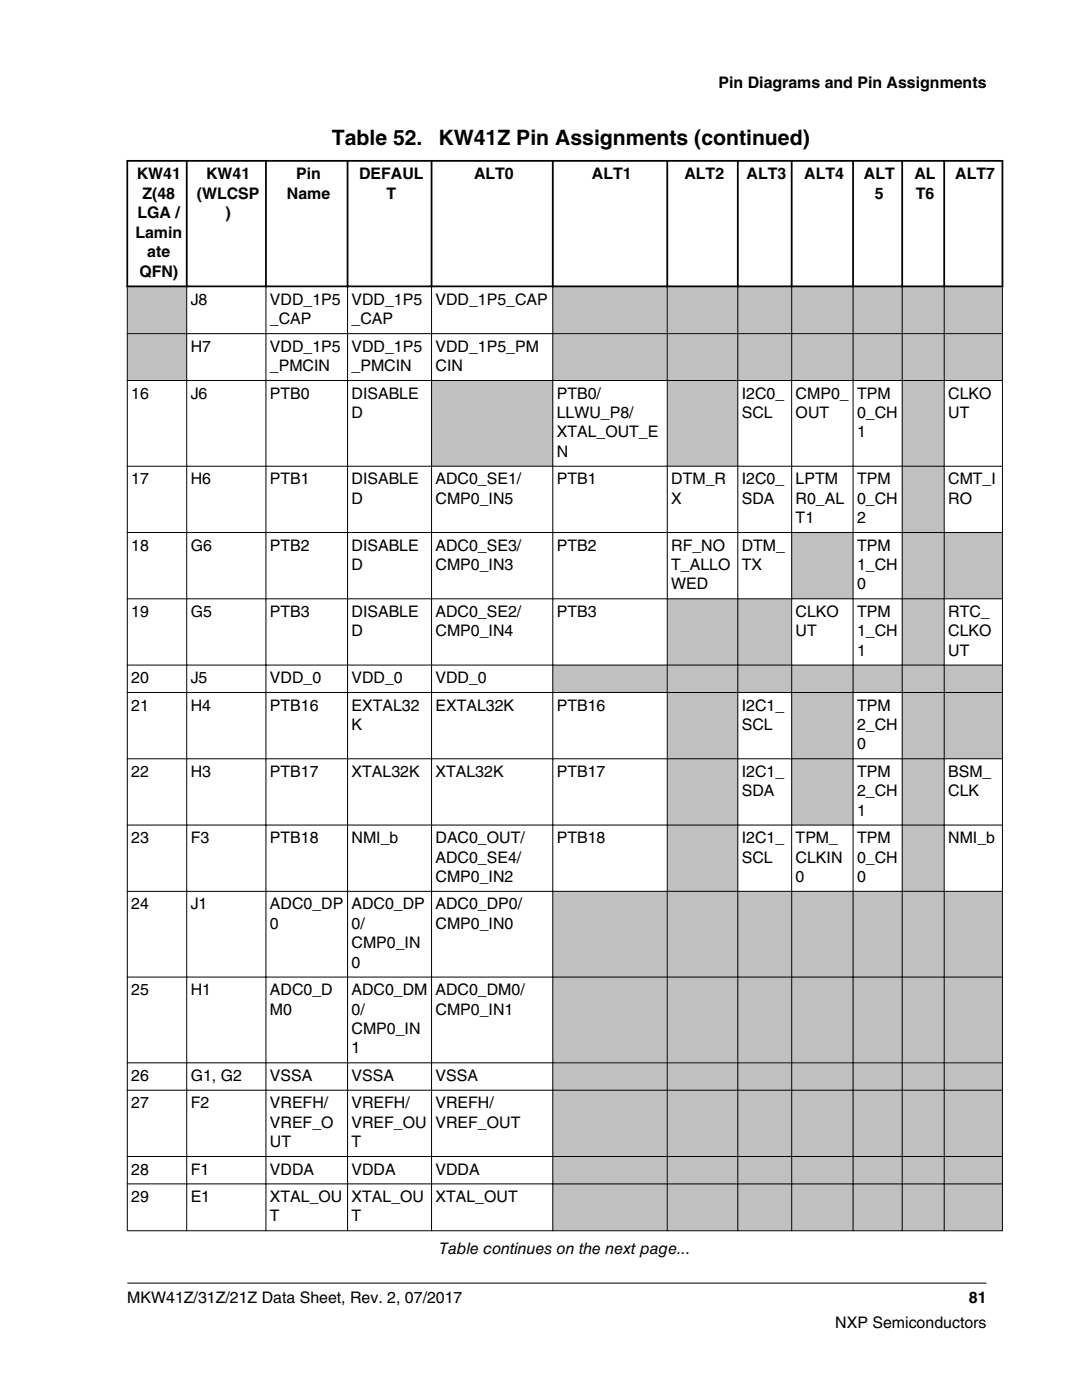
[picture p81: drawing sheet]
<svg xmlns="http://www.w3.org/2000/svg" width="216mm" height="279mm" viewBox="0 0 216 279" stroke-linecap="round" stroke-linejoin="round" font-family="sans-serif">
<defs><g id="words">
<g font-size="4.2">
<text x="66.2" y="29">Table 52.</text>
<text x="87.5" y="29">KW41Z Pin Assignments (continued)</text>
</g>
<g font-size="3.2">
<text x="143.4" y="17.5">Pin Diagrams and Pin Assignments</text>
<text x="27.3" y="35.8">KW41</text>
<text x="41.1" y="35.8">KW41</text>
<text x="59.1" y="35.8">Pin</text>
<text x="71.6" y="35.8">DEFAUL</text>
<text x="94.6" y="35.8">ALT0</text>
<text x="118.1" y="35.8">ALT1</text>
<text x="136.6" y="35.8">ALT2</text>
<text x="149" y="35.8">ALT3</text>
<text x="160.5" y="35.8">ALT4</text>
<text x="172.4" y="35.8">ALT</text>
<text x="182.4" y="35.8">AL</text>
<text x="190.6" y="35.8">ALT7</text>
<text x="28.4" y="39.7">Z(48</text>
<text x="39.3" y="39.7">(WLCSP</text>
<text x="57.2" y="39.7">Name</text>
<text x="77.1" y="39.7">T</text>
<text x="174.6" y="39.7">5</text>
<text x="182.7" y="39.7">T6</text>
<text x="27" y="47.4">Lamin</text>
<text x="27.4" y="43.5">LGA /</text>
<text x="45" y="43.5">)</text>
<text x="29.4" y="51.3">ate</text>
<text x="27.8" y="55.2">QFN)</text>
<text x="38.1" y="60.8">J8</text>
<text x="53.9" y="60.8">VDD_1P5</text>
<text x="53.9" y="64.7">_CAP</text>
<text x="70.1" y="60.8">VDD_1P5</text>
<text x="70.1" y="64.7">_CAP</text>
<text x="86.9" y="60.8">VDD_1P5_CAP</text>
<text x="38.1" y="70.2">H7</text>
<text x="53.9" y="70.2">VDD_1P5</text>
<text x="70.1" y="70.2">VDD_1P5</text>
<text x="86.9" y="70.2">VDD_1P5_PM</text>
<text x="53.9" y="74.1">_PMCIN</text>
<text x="70.1" y="74.1">_PMCIN</text>
<text x="86.9" y="74.1">CIN</text>
<text x="26.2" y="79.5">16</text>
<text x="38.1" y="79.5">J6</text>
<text x="53.9" y="79.5">PTB0</text>
<text x="70.1" y="79.5">DISABLE</text>
<text x="70.1" y="83.4">D</text>
<text x="111.1" y="79.5">PTB0/</text>
<text x="111.1" y="83.4">LLWU_P8/</text>
<text x="148" y="79.5">I2C0_</text>
<text x="148" y="83.4">SCL</text>
<text x="158.8" y="79.5">CMP0_</text>
<text x="158.8" y="83.4">OUT</text>
<text x="171" y="79.5">TPM</text>
<text x="171" y="83.4">0_CH</text>
<text x="189.2" y="79.5">CLKO</text>
<text x="189.2" y="83.4">UT</text>
<text x="111.1" y="87.3">XTAL_OUT_E</text>
<text x="171" y="87.3">1</text>
<text x="111.1" y="91.2">N</text>
<text x="26.2" y="96.7">17</text>
<text x="38.1" y="96.7">H6</text>
<text x="53.9" y="96.7">PTB1</text>
<text x="70.1" y="96.7">DISABLE</text>
<text x="70.1" y="100.5">D</text>
<text x="86.9" y="96.7">ADC0_SE1/</text>
<text x="86.9" y="100.5">CMP0_IN5</text>
<text x="111.1" y="96.7">PTB1</text>
<text x="133.9" y="96.7">DTM_R</text>
<text x="133.9" y="100.5">X</text>
<text x="148" y="96.7">I2C0_</text>
<text x="148" y="100.5">SDA</text>
<text x="158.8" y="96.7">LPTM</text>
<text x="158.8" y="100.5">R0_AL</text>
<text x="171" y="96.7">TPM</text>
<text x="171" y="100.5">0_CH</text>
<text x="189.2" y="96.7">CMT_I</text>
<text x="189.2" y="100.5">RO</text>
<text x="158.8" y="104.4">T1</text>
<text x="171" y="104.4">2</text>
<text x="26.2" y="109.9">18</text>
<text x="38.1" y="109.9">G6</text>
<text x="53.9" y="109.9">PTB2</text>
<text x="70.1" y="109.9">DISABLE</text>
<text x="70.1" y="113.8">D</text>
<text x="86.9" y="109.9">ADC0_SE3/</text>
<text x="86.9" y="113.8">CMP0_IN3</text>
<text x="111.1" y="109.9">PTB2</text>
<text x="133.9" y="109.9">RF_NO</text>
<text x="133.9" y="113.8">T_ALLO</text>
<text x="148" y="109.9">DTM_</text>
<text x="148" y="113.8">TX</text>
<text x="171" y="109.9">TPM</text>
<text x="171" y="113.8">1_CH</text>
<text x="133.9" y="117.6">WED</text>
<text x="171" y="117.6">0</text>
<text x="26.2" y="123.1">19</text>
<text x="38.1" y="123.1">G5</text>
<text x="53.9" y="123.1">PTB3</text>
<text x="70.1" y="123.1">DISABLE</text>
<text x="86.9" y="123.1">ADC0_SE2/</text>
<text x="111.1" y="123.1">PTB3</text>
<text x="158.8" y="123.1">CLKO</text>
<text x="171" y="123.1">TPM</text>
<text x="189.2" y="123.1">RTC_</text>
<text x="70.1" y="127">D</text>
<text x="86.9" y="127">CMP0_IN4</text>
<text x="158.8" y="127">UT</text>
<text x="171" y="127">1_CH</text>
<text x="171" y="130.9">1</text>
<text x="189.2" y="127">CLKO</text>
<text x="189.2" y="130.9">UT</text>
<text x="26.2" y="136.3">20</text>
<text x="38.1" y="136.3">J5</text>
<text x="53.9" y="136.3">VDD_0</text>
<text x="70.1" y="136.3">VDD_0</text>
<text x="86.9" y="136.3">VDD_0</text>
<text x="26.2" y="141.8">21</text>
<text x="38.1" y="141.8">H4</text>
<text x="53.9" y="141.8">PTB16</text>
<text x="70.1" y="141.8">EXTAL32</text>
<text x="86.9" y="141.8">EXTAL32K</text>
<text x="111.1" y="141.8">PTB16</text>
<text x="148" y="141.8">I2C1_</text>
<text x="171" y="141.8">TPM</text>
<text x="70.1" y="145.7">K</text>
<text x="148" y="145.7">SCL</text>
<text x="171" y="145.7">2_CH</text>
<text x="171" y="149.6">0</text>
<text x="26.2" y="155">22</text>
<text x="38.1" y="155">H3</text>
<text x="53.9" y="155">PTB17</text>
<text x="70.1" y="155">XTAL32K</text>
<text x="86.9" y="155">XTAL32K</text>
<text x="111.1" y="155">PTB17</text>
<text x="148" y="155">I2C1_</text>
<text x="171" y="155">TPM</text>
<text x="189.2" y="155">BSM_</text>
<text x="148" y="158.9">SDA</text>
<text x="171" y="158.9">2_CH</text>
<text x="189.2" y="158.9">CLK</text>
<text x="171" y="162.8">1</text>
<text x="26.2" y="168.3">23</text>
<text x="38.1" y="168.3">F3</text>
<text x="53.9" y="168.3">PTB18</text>
<text x="70.1" y="168.3">NMI_b</text>
<text x="86.9" y="168.3">DAC0_OUT/</text>
<text x="86.9" y="172.1">ADC0_SE4/</text>
<text x="111.1" y="168.3">PTB18</text>
<text x="148" y="168.3">I2C1_</text>
<text x="148" y="172.1">SCL</text>
<text x="158.8" y="168.3">TPM_</text>
<text x="158.8" y="172.1">CLKIN</text>
<text x="171" y="168.3">TPM</text>
<text x="171" y="172.1">0_CH</text>
<text x="189.2" y="168.3">NMI_b</text>
<text x="86.9" y="176">CMP0_IN2</text>
<text x="158.8" y="176">0</text>
<text x="171" y="176">0</text>
<text x="26.2" y="181.5">24</text>
<text x="38.1" y="181.5">J1</text>
<text x="53.9" y="181.5">ADC0_DP</text>
<text x="53.9" y="185.4">0</text>
<text x="70.1" y="181.5">ADC0_DP</text>
<text x="70.1" y="185.4">0/</text>
<text x="86.9" y="181.5">ADC0_DP0/</text>
<text x="86.9" y="185.4">CMP0_IN0</text>
<text x="70.1" y="189.3">CMP0_IN</text>
<text x="70.1" y="193.1">0</text>
<text x="26.2" y="198.6">25</text>
<text x="38.1" y="198.6">H1</text>
<text x="53.9" y="198.6">ADC0_D</text>
<text x="53.9" y="202.5">M0</text>
<text x="70.1" y="198.6">ADC0_DM</text>
<text x="70.1" y="202.5">0/</text>
<text x="86.9" y="198.6">ADC0_DM0/</text>
<text x="86.9" y="202.5">CMP0_IN1</text>
<text x="70.1" y="206.4">CMP0_IN</text>
<text x="26.2" y="215.7">26</text>
<text x="38.1" y="215.7">G1, G2</text>
<text x="53.9" y="215.7">VSSA</text>
<text x="70.1" y="210.2">1</text>
<text x="70.1" y="215.7">VSSA</text>
<text x="86.9" y="215.7">VSSA</text>
<text x="26.2" y="221.2">27</text>
<text x="38.1" y="221.2">F2</text>
<text x="53.9" y="221.2">VREFH/</text>
<text x="70.1" y="221.2">VREFH/</text>
<text x="86.9" y="221.2">VREFH/</text>
<text x="53.9" y="225.1">VREF_O</text>
<text x="70.1" y="225.1">VREF_OU</text>
<text x="86.9" y="225.1">VREF_OUT</text>
<text x="53.9" y="228.9">UT</text>
<text x="70.1" y="228.9">T</text>
<text x="26.2" y="234.4">28</text>
<text x="26.2" y="239.9">29</text>
<text x="38.1" y="234.4">F1</text>
<text x="38.1" y="239.9">E1</text>
<text x="53.9" y="234.4">VDDA</text>
<text x="53.9" y="239.9">XTAL_OU</text>
<text x="70.1" y="234.4">VDDA</text>
<text x="70.1" y="239.9">XTAL_OU</text>
<text x="86.9" y="234.4">VDDA</text>
<text x="86.9" y="239.9">XTAL_OUT</text>
<text x="53.9" y="243.8">T</text>
<text x="70.1" y="243.8">T</text>
<text x="87.7" y="250.3">Table continues on the next page...</text>
<text x="25.4" y="260">MKW41Z/31Z/21Z Data Sheet, Rev. 2, 07/2017</text>
<text x="193.3" y="260">81</text>
<text x="166.7" y="265">NXP Semiconductors</text>
</g>
</g></defs>
<path d="M25.5 57.3h11.7v9.2h-11.7z" fill-rule="evenodd" fill="#c0c0c0"/>
<g fill="#fff">
<path d="M37.3 57.3h15.7v9.2h-15.7z" fill-rule="evenodd"/>
<path d="M53.2 57.3h16.1v9.2h-16.1z" fill-rule="evenodd"/>
<path d="M69.4 57.3h16.6v9.2h-16.6z" fill-rule="evenodd"/>
<path d="M86.2 57.3h24v9.2h-24z" fill-rule="evenodd"/>
</g>
<g fill="#c0c0c0">
<path d="M110.4 57.3h22.7v9.2h-22.7z" fill-rule="evenodd"/>
<path d="M133.2 57.3h13.9v9.2h-13.9z" fill-rule="evenodd"/>
<path d="M147.3 57.3h10.6v9.2h-10.6z" fill-rule="evenodd"/>
<path d="M158.1 57.3h12v9.2h-12z" fill-rule="evenodd"/>
<path d="M170.3 57.3h9.6v9.2h-9.6z" fill-rule="evenodd"/>
<path d="M180.1 57.3h8.2v9.2h-8.2z" fill-rule="evenodd"/>
<path d="M188.5 57.3h11.4v9.2h-11.4z" fill-rule="evenodd"/>
<path d="M25.5 66.7h11.7v9.1h-11.7z" fill-rule="evenodd"/>
</g>
<g fill="#fff">
<path d="M37.3 66.7h15.7v9.1h-15.7z" fill-rule="evenodd"/>
<path d="M53.2 66.7h16.1v9.1h-16.1z" fill-rule="evenodd"/>
<path d="M69.4 66.7h16.6v9.1h-16.6z" fill-rule="evenodd"/>
<path d="M86.2 66.7h24v9.1h-24z" fill-rule="evenodd"/>
</g>
<g fill="#c0c0c0">
<path d="M110.4 66.7h22.7v9.1h-22.7z" fill-rule="evenodd"/>
<path d="M133.2 66.7h13.9v9.1h-13.9z" fill-rule="evenodd"/>
<path d="M147.3 66.7h10.6v9.1h-10.6z" fill-rule="evenodd"/>
<path d="M158.1 66.7h12v9.1h-12z" fill-rule="evenodd"/>
<path d="M170.3 66.7h9.6v9.1h-9.6z" fill-rule="evenodd"/>
<path d="M180.1 66.7h8.2v9.1h-8.2z" fill-rule="evenodd"/>
<path d="M188.5 66.7h11.4v9.1h-11.4z" fill-rule="evenodd"/>
</g>
<g fill="#fff">
<path d="M25.5 76h11.7v17h-11.7z" fill-rule="evenodd"/>
<path d="M37.3 76h15.7v17h-15.7z" fill-rule="evenodd"/>
<path d="M53.2 76h16.1v17h-16.1z" fill-rule="evenodd"/>
<path d="M69.4 76h16.6v17h-16.6z" fill-rule="evenodd"/>
</g>
<path d="M86.2 76h24v17h-24z" fill-rule="evenodd" fill="#c0c0c0"/>
<path d="M110.4 76h22.7v17h-22.7z" fill-rule="evenodd" fill="#fff"/>
<path d="M133.2 76h13.9v17h-13.9z" fill-rule="evenodd" fill="#c0c0c0"/>
<g fill="#fff">
<path d="M147.3 76h10.6v17h-10.6z" fill-rule="evenodd"/>
<path d="M158.1 76h12v17h-12z" fill-rule="evenodd"/>
<path d="M170.3 76h9.6v17h-9.6z" fill-rule="evenodd"/>
</g>
<path d="M180.1 76h8.2v17h-8.2z" fill-rule="evenodd" fill="#c0c0c0"/>
<g fill="#fff">
<path d="M188.5 76h11.4v17h-11.4z" fill-rule="evenodd"/>
<path d="M25.5 93.1h11.7v13.1h-11.7z" fill-rule="evenodd"/>
<path d="M37.3 93.1h15.7v13.1h-15.7z" fill-rule="evenodd"/>
<path d="M53.2 93.1h16.1v13.1h-16.1z" fill-rule="evenodd"/>
<path d="M69.4 93.1h16.6v13.1h-16.6z" fill-rule="evenodd"/>
<path d="M86.2 93.1h24v13.1h-24z" fill-rule="evenodd"/>
<path d="M110.4 93.1h22.7v13.1h-22.7z" fill-rule="evenodd"/>
<path d="M133.2 93.1h13.9v13.1h-13.9z" fill-rule="evenodd"/>
<path d="M147.3 93.1h10.6v13.1h-10.6z" fill-rule="evenodd"/>
<path d="M158.1 93.1h12v13.1h-12z" fill-rule="evenodd"/>
<path d="M170.3 93.1h9.6v13.1h-9.6z" fill-rule="evenodd"/>
</g>
<path d="M180.1 93.1h8.2v13.1h-8.2z" fill-rule="evenodd" fill="#c0c0c0"/>
<g fill="#fff">
<path d="M188.5 93.1h11.4v13.1h-11.4z" fill-rule="evenodd"/>
<path d="M25.5 106.4h11.7v13h-11.7z" fill-rule="evenodd"/>
<path d="M37.3 106.4h15.7v13h-15.7z" fill-rule="evenodd"/>
<path d="M53.2 106.4h16.1v13h-16.1z" fill-rule="evenodd"/>
<path d="M69.4 106.4h16.6v13h-16.6z" fill-rule="evenodd"/>
<path d="M86.2 106.4h24v13h-24z" fill-rule="evenodd"/>
<path d="M110.4 106.4h22.7v13h-22.7z" fill-rule="evenodd"/>
<path d="M133.2 106.4h13.9v13h-13.9z" fill-rule="evenodd"/>
<path d="M147.3 106.4h10.6v13h-10.6z" fill-rule="evenodd"/>
</g>
<path d="M158.1 106.4h12v13h-12z" fill-rule="evenodd" fill="#c0c0c0"/>
<path d="M170.3 106.4h9.6v13h-9.6z" fill-rule="evenodd" fill="#fff"/>
<g fill="#c0c0c0">
<path d="M180.1 106.4h8.2v13h-8.2z" fill-rule="evenodd"/>
<path d="M188.5 106.4h11.4v13h-11.4z" fill-rule="evenodd"/>
</g>
<g fill="#fff">
<path d="M25.5 119.6h11.7v13h-11.7z" fill-rule="evenodd"/>
<path d="M37.3 119.6h15.7v13h-15.7z" fill-rule="evenodd"/>
<path d="M53.2 119.6h16.1v13h-16.1z" fill-rule="evenodd"/>
<path d="M69.4 119.6h16.6v13h-16.6z" fill-rule="evenodd"/>
<path d="M86.2 119.6h24v13h-24z" fill-rule="evenodd"/>
<path d="M110.4 119.6h22.7v13h-22.7z" fill-rule="evenodd"/>
</g>
<g fill="#c0c0c0">
<path d="M133.2 119.6h13.9v13h-13.9z" fill-rule="evenodd"/>
<path d="M147.3 119.6h10.6v13h-10.6z" fill-rule="evenodd"/>
</g>
<g fill="#fff">
<path d="M158.1 119.6h12v13h-12z" fill-rule="evenodd"/>
<path d="M170.3 119.6h9.6v13h-9.6z" fill-rule="evenodd"/>
</g>
<path d="M180.1 119.6h8.2v13h-8.2z" fill-rule="evenodd" fill="#c0c0c0"/>
<g fill="#fff">
<path d="M188.5 119.6h11.4v13h-11.4z" fill-rule="evenodd"/>
<path d="M25.5 132.8h11.7v5.3h-11.7z" fill-rule="evenodd"/>
<path d="M37.3 132.8h15.7v5.3h-15.7z" fill-rule="evenodd"/>
<path d="M53.2 132.8h16.1v5.3h-16.1z" fill-rule="evenodd"/>
<path d="M69.4 132.8h16.6v5.3h-16.6z" fill-rule="evenodd"/>
<path d="M86.2 132.8h24v5.3h-24z" fill-rule="evenodd"/>
</g>
<g fill="#c0c0c0">
<path d="M110.4 132.8h22.7v5.3h-22.7z" fill-rule="evenodd"/>
<path d="M133.2 132.8h13.9v5.3h-13.9z" fill-rule="evenodd"/>
<path d="M147.3 132.8h10.6v5.3h-10.6z" fill-rule="evenodd"/>
<path d="M158.1 132.8h12v5.3h-12z" fill-rule="evenodd"/>
<path d="M170.3 132.8h9.6v5.3h-9.6z" fill-rule="evenodd"/>
<path d="M180.1 132.8h8.2v5.3h-8.2z" fill-rule="evenodd"/>
<path d="M188.5 132.8h11.4v5.3h-11.4z" fill-rule="evenodd"/>
</g>
<g fill="#fff">
<path d="M25.5 138.3h11.7v13h-11.7z" fill-rule="evenodd"/>
<path d="M37.3 138.3h15.7v13h-15.7z" fill-rule="evenodd"/>
<path d="M53.2 138.3h16.1v13h-16.1z" fill-rule="evenodd"/>
<path d="M69.4 138.3h16.6v13h-16.6z" fill-rule="evenodd"/>
<path d="M86.2 138.3h24v13h-24z" fill-rule="evenodd"/>
<path d="M110.4 138.3h22.7v13h-22.7z" fill-rule="evenodd"/>
</g>
<path d="M133.2 138.3h13.9v13h-13.9z" fill-rule="evenodd" fill="#c0c0c0"/>
<path d="M147.3 138.3h10.6v13h-10.6z" fill-rule="evenodd" fill="#fff"/>
<path d="M158.1 138.3h12v13h-12z" fill-rule="evenodd" fill="#c0c0c0"/>
<path d="M170.3 138.3h9.6v13h-9.6z" fill-rule="evenodd" fill="#fff"/>
<g fill="#c0c0c0">
<path d="M180.1 138.3h8.2v13h-8.2z" fill-rule="evenodd"/>
<path d="M188.5 138.3h11.4v13h-11.4z" fill-rule="evenodd"/>
</g>
<g fill="#fff">
<path d="M25.5 151.5h11.7v13.1h-11.7z" fill-rule="evenodd"/>
<path d="M37.3 151.5h15.7v13.1h-15.7z" fill-rule="evenodd"/>
<path d="M53.2 151.5h16.1v13.1h-16.1z" fill-rule="evenodd"/>
<path d="M69.4 151.5h16.6v13.1h-16.6z" fill-rule="evenodd"/>
<path d="M86.2 151.5h24v13.1h-24z" fill-rule="evenodd"/>
<path d="M110.4 151.5h22.7v13.1h-22.7z" fill-rule="evenodd"/>
</g>
<path d="M133.2 151.5h13.9v13.1h-13.9z" fill-rule="evenodd" fill="#c0c0c0"/>
<path d="M147.3 151.5h10.6v13.1h-10.6z" fill-rule="evenodd" fill="#fff"/>
<path d="M158.1 151.5h12v13.1h-12z" fill-rule="evenodd" fill="#c0c0c0"/>
<path d="M170.3 151.5h9.6v13.1h-9.6z" fill-rule="evenodd" fill="#fff"/>
<path d="M180.1 151.5h8.2v13.1h-8.2z" fill-rule="evenodd" fill="#c0c0c0"/>
<g fill="#fff">
<path d="M188.5 151.5h11.4v13.1h-11.4z" fill-rule="evenodd"/>
<path d="M25.5 164.7h11.7v13.1h-11.7z" fill-rule="evenodd"/>
<path d="M37.3 164.7h15.7v13.1h-15.7z" fill-rule="evenodd"/>
<path d="M53.2 164.7h16.1v13.1h-16.1z" fill-rule="evenodd"/>
<path d="M69.4 164.7h16.6v13.1h-16.6z" fill-rule="evenodd"/>
<path d="M86.2 164.7h24v13.1h-24z" fill-rule="evenodd"/>
<path d="M110.4 164.7h22.7v13.1h-22.7z" fill-rule="evenodd"/>
</g>
<path d="M133.2 164.7h13.9v13.1h-13.9z" fill-rule="evenodd" fill="#c0c0c0"/>
<g fill="#fff">
<path d="M147.3 164.7h10.6v13.1h-10.6z" fill-rule="evenodd"/>
<path d="M158.1 164.7h12v13.1h-12z" fill-rule="evenodd"/>
<path d="M170.3 164.7h9.6v13.1h-9.6z" fill-rule="evenodd"/>
</g>
<path d="M180.1 164.7h8.2v13.1h-8.2z" fill-rule="evenodd" fill="#c0c0c0"/>
<g fill="#fff">
<path d="M188.5 164.7h11.4v13.1h-11.4z" fill-rule="evenodd"/>
<path d="M25.5 178h11.7v16.9h-11.7z" fill-rule="evenodd"/>
<path d="M37.3 178h15.7v16.9h-15.7z" fill-rule="evenodd"/>
<path d="M53.2 178h16.1v16.9h-16.1z" fill-rule="evenodd"/>
<path d="M69.4 178h16.6v16.9h-16.6z" fill-rule="evenodd"/>
<path d="M86.2 178h24v16.9h-24z" fill-rule="evenodd"/>
</g>
<g fill="#c0c0c0">
<path d="M110.4 178h22.7v16.9h-22.7z" fill-rule="evenodd"/>
<path d="M133.2 178h13.9v16.9h-13.9z" fill-rule="evenodd"/>
<path d="M147.3 178h10.6v16.9h-10.6z" fill-rule="evenodd"/>
<path d="M158.1 178h12v16.9h-12z" fill-rule="evenodd"/>
<path d="M170.3 178h9.6v16.9h-9.6z" fill-rule="evenodd"/>
<path d="M180.1 178h8.2v16.9h-8.2z" fill-rule="evenodd"/>
<path d="M188.5 178h11.4v16.9h-11.4z" fill-rule="evenodd"/>
</g>
<g fill="#fff">
<path d="M25.5 195.1h11.7v16.9h-11.7z" fill-rule="evenodd"/>
<path d="M37.3 195.1h15.7v16.9h-15.7z" fill-rule="evenodd"/>
<path d="M53.2 195.1h16.1v16.9h-16.1z" fill-rule="evenodd"/>
<path d="M69.4 195.1h16.6v16.9h-16.6z" fill-rule="evenodd"/>
<path d="M86.2 195.1h24v16.9h-24z" fill-rule="evenodd"/>
</g>
<g fill="#c0c0c0">
<path d="M110.4 195.1h22.7v16.9h-22.7z" fill-rule="evenodd"/>
<path d="M133.2 195.1h13.9v16.9h-13.9z" fill-rule="evenodd"/>
<path d="M147.3 195.1h10.6v16.9h-10.6z" fill-rule="evenodd"/>
<path d="M158.1 195.1h12v16.9h-12z" fill-rule="evenodd"/>
<path d="M170.3 195.1h9.6v16.9h-9.6z" fill-rule="evenodd"/>
<path d="M180.1 195.1h8.2v16.9h-8.2z" fill-rule="evenodd"/>
<path d="M188.5 195.1h11.4v16.9h-11.4z" fill-rule="evenodd"/>
</g>
<g fill="#fff">
<path d="M25.5 212.2h11.7v5.3h-11.7z" fill-rule="evenodd"/>
<path d="M37.3 212.2h15.7v5.3h-15.7z" fill-rule="evenodd"/>
<path d="M53.2 212.2h16.1v5.3h-16.1z" fill-rule="evenodd"/>
<path d="M69.4 212.2h16.6v5.3h-16.6z" fill-rule="evenodd"/>
<path d="M86.2 212.2h24v5.3h-24z" fill-rule="evenodd"/>
</g>
<g fill="#c0c0c0">
<path d="M110.4 212.2h22.7v5.3h-22.7z" fill-rule="evenodd"/>
<path d="M133.2 212.2h13.9v5.3h-13.9z" fill-rule="evenodd"/>
<path d="M147.3 212.2h10.6v5.3h-10.6z" fill-rule="evenodd"/>
<path d="M158.1 212.2h12v5.3h-12z" fill-rule="evenodd"/>
<path d="M170.3 212.2h9.6v5.3h-9.6z" fill-rule="evenodd"/>
<path d="M180.1 212.2h8.2v5.3h-8.2z" fill-rule="evenodd"/>
<path d="M188.5 212.2h11.4v5.3h-11.4z" fill-rule="evenodd"/>
</g>
<g fill="#fff">
<path d="M25.5 217.7h11.7v13h-11.7z" fill-rule="evenodd"/>
<path d="M37.3 217.7h15.7v13h-15.7z" fill-rule="evenodd"/>
<path d="M53.2 217.7h16.1v13h-16.1z" fill-rule="evenodd"/>
<path d="M69.4 217.7h16.6v13h-16.6z" fill-rule="evenodd"/>
<path d="M86.2 217.7h24v13h-24z" fill-rule="evenodd"/>
</g>
<g fill="#c0c0c0">
<path d="M110.4 217.7h22.7v13h-22.7z" fill-rule="evenodd"/>
<path d="M133.2 217.7h13.9v13h-13.9z" fill-rule="evenodd"/>
<path d="M147.3 217.7h10.6v13h-10.6z" fill-rule="evenodd"/>
<path d="M158.1 217.7h12v13h-12z" fill-rule="evenodd"/>
<path d="M170.3 217.7h9.6v13h-9.6z" fill-rule="evenodd"/>
<path d="M180.1 217.7h8.2v13h-8.2z" fill-rule="evenodd"/>
<path d="M188.5 217.7h11.4v13h-11.4z" fill-rule="evenodd"/>
</g>
<g fill="#fff">
<path d="M25.5 230.9h11.7v5.3h-11.7z" fill-rule="evenodd"/>
<path d="M37.3 230.9h15.7v5.3h-15.7z" fill-rule="evenodd"/>
<path d="M53.2 230.9h16.1v5.3h-16.1z" fill-rule="evenodd"/>
<path d="M69.4 230.9h16.6v5.3h-16.6z" fill-rule="evenodd"/>
<path d="M86.2 230.9h24v5.3h-24z" fill-rule="evenodd"/>
</g>
<g fill="#c0c0c0">
<path d="M110.4 230.9h22.7v5.3h-22.7z" fill-rule="evenodd"/>
<path d="M133.2 230.9h13.9v5.3h-13.9z" fill-rule="evenodd"/>
<path d="M147.3 230.9h10.6v5.3h-10.6z" fill-rule="evenodd"/>
<path d="M158.1 230.9h12v5.3h-12z" fill-rule="evenodd"/>
<path d="M170.3 230.9h9.6v5.3h-9.6z" fill-rule="evenodd"/>
<path d="M180.1 230.9h8.2v5.3h-8.2z" fill-rule="evenodd"/>
<path d="M188.5 230.9h11.4v5.3h-11.4z" fill-rule="evenodd"/>
</g>
<g fill="#fff">
<path d="M25.5 236.4h11.7v9.1h-11.7z" fill-rule="evenodd"/>
<path d="M37.3 236.4h15.7v9.1h-15.7z" fill-rule="evenodd"/>
<path d="M53.2 236.4h16.1v9.1h-16.1z" fill-rule="evenodd"/>
<path d="M69.4 236.4h16.6v9.1h-16.6z" fill-rule="evenodd"/>
<path d="M86.2 236.4h24v9.1h-24z" fill-rule="evenodd"/>
</g>
<g fill="#c0c0c0">
<path d="M110.4 236.4h22.7v9.1h-22.7z" fill-rule="evenodd"/>
<path d="M133.2 236.4h13.9v9.1h-13.9z" fill-rule="evenodd"/>
<path d="M147.3 236.4h10.6v9.1h-10.6z" fill-rule="evenodd"/>
<path d="M158.1 236.4h12v9.1h-12z" fill-rule="evenodd"/>
<path d="M170.3 236.4h9.6v9.1h-9.6z" fill-rule="evenodd"/>
<path d="M180.1 236.4h8.2v9.1h-8.2z" fill-rule="evenodd"/>
<path d="M188.5 236.4h11.4v9.1h-11.4z" fill-rule="evenodd"/>
</g>
<g fill="none" stroke="#000" stroke-width=".35">
<path d="M25.2 32.1h175M25.4 31.9v25.4M37.3 31.9v25.4M53.1 31.9v25.4M69.4 31.9v25.4M86.1 31.9v25.4M110.3 31.9v25.4M133.1 31.9v25.4M147.2 31.9v25.4M158 31.9v25.4M170.2 31.9v25.4M180 31.9v25.4"/>
<path d="M188.4 31.9v25.4M200 31.9v25.4M25.2 57.2h175"/>
</g>
<g fill="none" stroke="#000" stroke-width=".2">
<path d="M25.4 57.3v188.4M37.3 56.9v188.8M53.1 56.9v188.8M69.4 56.9v188.8M86.1 56.9v188.8M110.3 56.9v188.8M133.1 56.9v188.8M147.2 56.9v188.8M158 56.9v188.8M170.2 56.9v188.8M180 56.9v188.8M188.4 56.9v188.8"/>
<path d="M200 57.3v188.4M25.3 66.6h174.8M25.3 75.9h174.8M25.3 93h174.8M25.3 106.3h174.8M25.3 119.5h174.8M25.3 132.7h174.8M25.3 138.2h174.8M25.3 151.4h174.8M25.3 164.7h174.8M25.3 177.9h174.8M25.3 195h174.8"/>
<path d="M25.3 212.1h174.8M25.3 217.6h174.8M25.3 230.8h174.8M25.3 236.3h174.8M25.3 245.6h174.8M25.4 256.1h171.5"/>
</g>
<use href="#words"/>
</svg>
